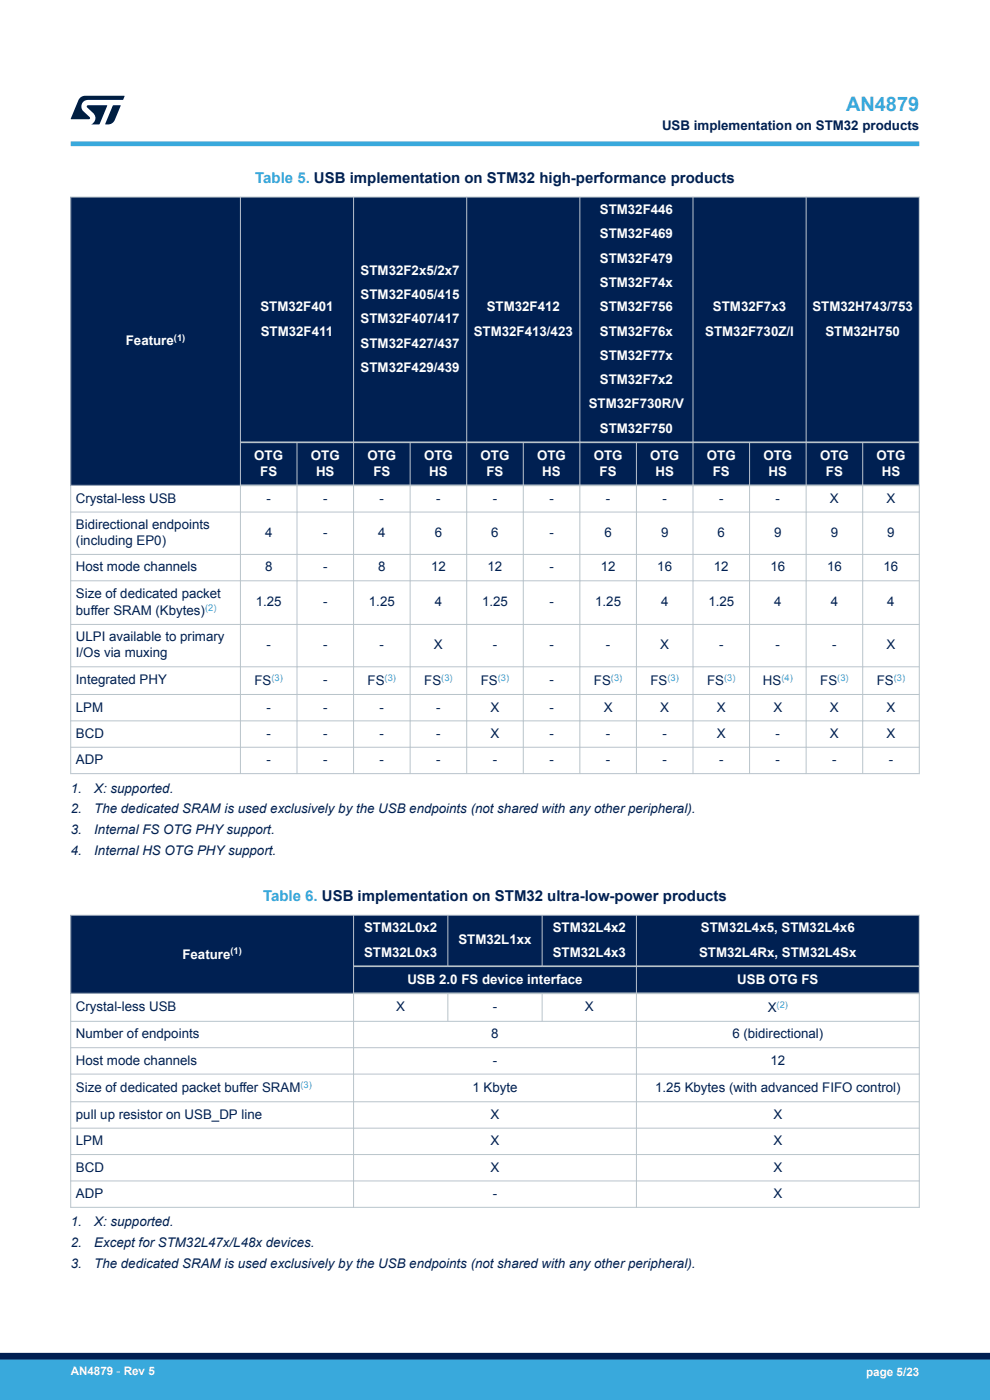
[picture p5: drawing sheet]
<svg xmlns="http://www.w3.org/2000/svg" width="210mm" height="297mm" viewBox="0 0 210 297" stroke-linecap="round" stroke-linejoin="round" font-family="sans-serif">
<defs><g id="words">
<text font-size="4.2" fill="#39a9dc" x="179.5" y="23.5">AN4879</text>
<g font-size="3.2" fill="#39a9dc">
<text x="54.1" y="38.8">Table 5. USB implementation on STM32 high-performance products</text>
<text x="55.8" y="191.2">Table 6. USB implementation on STM32 ultra-low-power products</text>
</g>
<g font-size="2.8" fill="#002052">
<text x="140.4" y="27.5">USB implementation on STM32 products</text>
<text x="16.1" y="106.6">Crystal-less USB</text>
<text x="56.5" y="106.6">-</text>
<text x="68.5" y="106.6">-</text>
<text x="80.5" y="106.6">-</text>
<text x="92.5" y="106.6">-</text>
<text x="104.5" y="106.6">-</text>
<text x="116.5" y="106.6">-</text>
<text x="128.5" y="106.6">-</text>
<text x="140.5" y="106.6">-</text>
<text x="152.5" y="106.6">-</text>
<text x="164.5" y="106.6">-</text>
<text x="176.1" y="106.6">X</text>
<text x="188.1" y="106.6">X</text>
<text x="16.1" y="112.2">Bidirectional endpoints</text>
<text x="56.2" y="113.9">4</text>
<text x="68.5" y="113.9">-</text>
<text x="80.2" y="113.9">4</text>
<text x="92.2" y="113.9">6</text>
<text x="104.2" y="113.9">6</text>
<text x="116.5" y="113.9">-</text>
<text x="128.2" y="113.9">6</text>
<text x="140.2" y="113.9">9</text>
<text x="152.2" y="113.9">6</text>
<text x="164.2" y="113.9">9</text>
<text x="176.2" y="113.9">9</text>
<text x="188.2" y="113.9">9</text>
<text x="16.1" y="115.6">(including EP0)</text>
<text x="16.1" y="121.2">Host mode channels</text>
<text x="56.2" y="121.2">8</text>
<text x="68.5" y="121.2">-</text>
<text x="80.2" y="121.2">8</text>
<text x="91.4" y="121.2">12</text>
<text x="103.4" y="121.2">12</text>
<text x="116.5" y="121.2">-</text>
<text x="127.4" y="121.2">12</text>
<text x="139.4" y="121.2">16</text>
<text x="151.4" y="121.2">12</text>
<text x="163.4" y="121.2">16</text>
<text x="175.4" y="121.2">16</text>
<text x="187.4" y="121.2">16</text>
<text x="16.1" y="126.8">Size of dedicated packet</text>
<text x="16.1" y="130.5">buffer SRAM (Kbytes)</text>
<text x="54.3" y="128.7">1.25</text>
<text x="68.5" y="128.7">-</text>
<text x="78.3" y="128.7">1.25</text>
<text x="92.2" y="128.7">4</text>
<text x="102.3" y="128.7">1.25</text>
<text x="116.5" y="128.7">-</text>
<text x="126.3" y="128.7">1.25</text>
<text x="140.2" y="128.7">4</text>
<text x="150.3" y="128.7">1.25</text>
<text x="164.2" y="128.7">4</text>
<text x="176.2" y="128.7">4</text>
<text x="188.2" y="128.7">4</text>
<text x="16.1" y="136.1">ULPI available to primary</text>
<text x="56.5" y="137.8">-</text>
<text x="68.5" y="137.8">-</text>
<text x="80.5" y="137.8">-</text>
<text x="92.1" y="137.8">X</text>
<text x="104.5" y="137.8">-</text>
<text x="116.5" y="137.8">-</text>
<text x="128.5" y="137.8">-</text>
<text x="140.1" y="137.8">X</text>
<text x="152.5" y="137.8">-</text>
<text x="164.5" y="137.8">-</text>
<text x="176.5" y="137.8">-</text>
<text x="188.1" y="137.8">X</text>
<text x="16.1" y="139.5">I/Os via muxing</text>
<text x="16.1" y="145.2">Integrated PHY</text>
<text x="54" y="145.3">FS</text>
<text x="68.5" y="145.2">-</text>
<text x="78" y="145.3">FS</text>
<text x="90" y="145.3">FS</text>
<text x="102" y="145.3">FS</text>
<text x="116.5" y="145.2">-</text>
<text x="126" y="145.3">FS</text>
<text x="138" y="145.3">FS</text>
<text x="150" y="145.3">FS</text>
<text x="161.8" y="145.3">HS</text>
<text x="174" y="145.3">FS</text>
<text x="186" y="145.3">FS</text>
<text x="16.1" y="150.9">LPM</text>
<text x="56.5" y="150.9">-</text>
<text x="68.5" y="150.9">-</text>
<text x="80.5" y="150.9">-</text>
<text x="92.5" y="150.9">-</text>
<text x="104.1" y="150.9">X</text>
<text x="116.5" y="150.9">-</text>
<text x="128.1" y="150.9">X</text>
<text x="140.1" y="150.9">X</text>
<text x="152.1" y="150.9">X</text>
<text x="164.1" y="150.9">X</text>
<text x="176.1" y="150.9">X</text>
<text x="188.1" y="150.9">X</text>
<text x="16.1" y="156.5">BCD</text>
<text x="56.5" y="156.5">-</text>
<text x="68.5" y="156.5">-</text>
<text x="80.5" y="156.5">-</text>
<text x="92.5" y="156.5">-</text>
<text x="104.1" y="156.5">X</text>
<text x="116.5" y="156.5">-</text>
<text x="128.5" y="156.5">-</text>
<text x="140.5" y="156.5">-</text>
<text x="152.1" y="156.5">X</text>
<text x="164.5" y="156.5">-</text>
<text x="176.1" y="156.5">X</text>
<text x="188.1" y="156.5">X</text>
<text x="16.1" y="162.1">ADP</text>
<text x="56.5" y="162.1">-</text>
<text x="68.5" y="162.1">-</text>
<text x="80.5" y="162.1">-</text>
<text x="92.5" y="162.1">-</text>
<text x="104.5" y="162.1">-</text>
<text x="116.5" y="162.1">-</text>
<text x="128.5" y="162.1">-</text>
<text x="140.5" y="162.1">-</text>
<text x="152.5" y="162.1">-</text>
<text x="164.5" y="162.1">-</text>
<text x="176.5" y="162.1">-</text>
<text x="188.5" y="162.1">-</text>
<text x="15" y="168.2">1.</text>
<text x="15" y="172.6">2.</text>
<text x="20" y="168.2">X: supported.</text>
<text x="20" y="172.6">The dedicated SRAM is used exclusively by the USB endpoints (not shared with any other peripheral).</text>
<text x="15" y="176.9">3.</text>
<text x="20" y="176.9">Internal FS OTG PHY support.</text>
<text x="15" y="181.3">4.</text>
<text x="20" y="181.3">Internal HS OTG PHY support.</text>
<text x="16.1" y="214.5">Crystal-less USB</text>
<text x="84.1" y="214.5">X</text>
<text x="104.5" y="214.5">-</text>
<text x="124.1" y="214.5">X</text>
<text x="162.9" y="214.7">X</text>
<text x="16.1" y="220.3">Number of endpoints</text>
<text x="104.2" y="220.3">8</text>
<text x="155.4" y="220.3">6 (bidirectional)</text>
<text x="16.1" y="225.9">Host mode channels</text>
<text x="104.5" y="225.9">-</text>
<text x="163.4" y="225.9">12</text>
<text x="16.1" y="231.7">Size of dedicated packet buffer SRAM</text>
<text x="100.2" y="231.6">1 Kbyte</text>
<text x="139" y="231.6">1.25 Kbytes (with advanced FIFO control)</text>
<text x="16.1" y="237.3">pull up resistor on USB_DP line</text>
<text x="104.1" y="237.3">X</text>
<text x="164.1" y="237.3">X</text>
<text x="16.1" y="242.9">LPM</text>
<text x="104.1" y="242.9">X</text>
<text x="164.1" y="242.9">X</text>
<text x="16.1" y="248.5">BCD</text>
<text x="104.1" y="248.5">X</text>
<text x="164.1" y="248.5">X</text>
<text x="16.1" y="254.1">ADP</text>
<text x="104.5" y="254.1">-</text>
<text x="164.1" y="254.1">X</text>
<text x="15" y="260.2">1.</text>
<text x="20" y="260.2">X: supported.</text>
<text x="15" y="264.6">2.</text>
<text x="15" y="268.9">3.</text>
<text x="20" y="264.6">Except for STM32L47x/L48x devices.</text>
<text x="20" y="268.9">The dedicated SRAM is used exclusively by the USB endpoints (not shared with any other peripheral).</text>
</g>
<g font-size="2.8" fill="#fff">
<text x="127.2" y="45.4">STM32F446</text>
<text x="127.2" y="50.6">STM32F469</text>
<text x="76.5" y="58.3">STM32F2x5/2x7</text>
<text x="127.2" y="55.7">STM32F479</text>
<text x="76.5" y="63.4">STM32F405/415</text>
<text x="127.2" y="60.9">STM32F74x</text>
<text x="55.2" y="66">STM32F401</text>
<text x="55.3" y="71.2">STM32F411</text>
<text x="76.5" y="68.6">STM32F407/417</text>
<text x="100.5" y="71.2">STM32F413/423</text>
<text x="103.2" y="66">STM32F412</text>
<text x="127.2" y="66">STM32F756</text>
<text x="127.2" y="71.2">STM32F76x</text>
<text x="149.6" y="71.2">STM32F730Z/I</text>
<text x="151.2" y="66">STM32F7x3</text>
<text x="172.3" y="66">STM32H743/753</text>
<text x="175.1" y="71.2">STM32H750</text>
<text x="26.7" y="73.3">Feature</text>
<text x="76.5" y="73.8">STM32F427/437</text>
<text x="127.2" y="76.3">STM32F77x</text>
<text x="76.5" y="78.9">STM32F429/439</text>
<text x="127.2" y="81.5">STM32F7x2</text>
<text x="124.9" y="86.6">STM32F730R/V</text>
<text x="127.2" y="91.8">STM32F750</text>
<text x="53.9" y="97.5">OTG</text>
<text x="55.2" y="100.9">FS</text>
<text x="65.9" y="97.5">OTG</text>
<text x="67" y="100.9">HS</text>
<text x="77.9" y="97.5">OTG</text>
<text x="79.2" y="100.9">FS</text>
<text x="89.9" y="97.5">OTG</text>
<text x="91" y="100.9">HS</text>
<text x="101.9" y="97.5">OTG</text>
<text x="103.2" y="100.9">FS</text>
<text x="113.9" y="97.5">OTG</text>
<text x="115" y="100.9">HS</text>
<text x="125.9" y="97.5">OTG</text>
<text x="127.2" y="100.9">FS</text>
<text x="137.9" y="97.5">OTG</text>
<text x="139" y="100.9">HS</text>
<text x="149.9" y="97.5">OTG</text>
<text x="151.2" y="100.9">FS</text>
<text x="161.9" y="97.5">OTG</text>
<text x="163" y="100.9">HS</text>
<text x="173.9" y="97.5">OTG</text>
<text x="175.2" y="100.9">FS</text>
<text x="185.9" y="97.5">OTG</text>
<text x="187" y="100.9">HS</text>
<text x="77.2" y="197.8">STM32L0x2</text>
<text x="117.2" y="197.8">STM32L4x2</text>
<text x="148.7" y="197.8">STM32L4x5, STM32L4x6</text>
<text x="38.7" y="203.4">Feature</text>
<text x="77.2" y="202.9">STM32L0x3</text>
<text x="97.2" y="200.4">STM32L1xx</text>
<text x="117.2" y="202.9">STM32L4x3</text>
<text x="148.3" y="202.9">STM32L4Rx, STM32L4Sx</text>
<text x="86.4" y="208.7">USB 2.0 FS device interface</text>
<text x="156.4" y="208.7">USB OTG FS</text>
</g>
<g font-size="2.5" fill="#fff">
<text x="15" y="291.6">AN4879 - Rev 5</text>
<text x="183.7" y="291.9">page 5/23</text>
</g>
<g font-size="2" fill="#fff">
<text x="36.9" y="72.4">(1)</text>
<text x="48.9" y="202.4">(1)</text>
</g>
<g font-size="2" fill="#39a9dc">
<text x="43.5" y="129.5">(2)</text>
<text x="57.6" y="144.4">(3)</text>
<text x="81.6" y="144.4">(3)</text>
<text x="93.6" y="144.4">(3)</text>
<text x="105.6" y="144.4">(3)</text>
<text x="129.6" y="144.4">(3)</text>
<text x="141.6" y="144.4">(3)</text>
<text x="153.6" y="144.4">(3)</text>
<text x="165.8" y="144.4">(4)</text>
<text x="177.6" y="144.4">(3)</text>
<text x="189.6" y="144.4">(3)</text>
<text x="164.7" y="213.7">(2)</text>
<text x="63.7" y="230.8">(3)</text>
</g>
</g></defs>
<g fill="#002052">
<path d="M15 41.8h180v61.2h-180z" fill-rule="evenodd"/>
<path d="M15 41.8h180v52h-180z" fill-rule="evenodd"/>
<path d="M15.1 41.9h35.8v61h-35.8z" fill-rule="evenodd"/>
<path d="M51.1 94h11.8v8.8h-11.8z" fill-rule="evenodd"/>
<path d="M63.1 94h11.8v8.8h-11.8z" fill-rule="evenodd"/>
<path d="M75.1 94h11.8v8.8h-11.8z" fill-rule="evenodd"/>
<path d="M87.1 94h11.8v8.8h-11.8z" fill-rule="evenodd"/>
<path d="M99.1 94h11.8v8.8h-11.8z" fill-rule="evenodd"/>
<path d="M111.1 94h11.8v8.8h-11.8z" fill-rule="evenodd"/>
<path d="M123.1 94h11.8v8.8h-11.8z" fill-rule="evenodd"/>
<path d="M135.1 94h11.8v8.8h-11.8z" fill-rule="evenodd"/>
<path d="M147.1 94h11.8v8.8h-11.8z" fill-rule="evenodd"/>
<path d="M159.1 94h11.8v8.8h-11.8z" fill-rule="evenodd"/>
<path d="M171.1 94h11.8v8.8h-11.8z" fill-rule="evenodd"/>
<path d="M183.1 94h11.8v8.8h-11.8z" fill-rule="evenodd"/>
</g>
<g fill="none" stroke="#b9c4ca" stroke-width=".21">
<path d="M14.9 41.8h180.2M15 41.7v122.5M51 41.7v122.5M75 41.7v122.5M99 41.7v122.5M123 41.7v122.5M147 41.7v122.5M171 41.7v122.5M195 41.7v122.5M63 93.8v70.4M87 93.8v70.4M111 93.8v70.4"/>
<path d="M135 93.8v70.4M159 93.8v70.4M183 93.8v70.4M14.9 103h36.2M14.9 108.6h180.2M14.9 117.6h180.2M14.9 123.2h180.2M14.9 132.5h180.2M14.9 141.5h180.2M14.9 147.3h180.2M14.9 152.9h180.2M14.9 158.5h180.2"/>
<path d="M14.9 164.1h180.2"/>
</g>
<path d="M51 93.8h144.1M51 103h144.1" fill="none" stroke="#b9c4ca" stroke-width=".35"/>
<g fill="#002052">
<path d="M15 194.2h180v16.5h-180z" fill-rule="evenodd"/>
<path d="M15 194.2h180v10.8h-180z" fill-rule="evenodd"/>
<path d="M15.1 194.3h59.8v16.3h-59.8z" fill-rule="evenodd"/>
<path d="M75.1 205.2h59.8v5.3h-59.8z" fill-rule="evenodd"/>
<path d="M135.1 205.2h59.8v5.3h-59.8z" fill-rule="evenodd"/>
</g>
<g fill="none" stroke="#b9c4ca" stroke-width=".21">
<path d="M14.9 194.2h180.2M15 194.1v62.1M75 194.1v62.1M95 194.1v11.1M115 194.1v11.1M135 194.1v62.1M195 194.1v62.1M14.9 210.7h60.2M14.9 216.7h180.2M95 210.7v6.1M115 210.7v6.1M14.9 222.3h180.2"/>
<path d="M14.9 227.9h180.2M14.9 233.7h180.2M14.9 239.3h180.2M14.9 244.9h180.2M14.9 250.5h180.2M14.9 256.1h180.2"/>
</g>
<path d="M75 205h120.1M75 210.7h120.1" fill="none" stroke="#b9c4ca" stroke-width=".35"/>
<path d="M15 30.5h180" fill="none" stroke="#39a9dc" stroke-width="1"/>
<g fill="#001e41">
<path d="M17.1 20.7l.9-.4 8.4 .1-.3 .8h-7.4a1.4 1.4 0 0 0-1.3 .8 1.4 1.4 0 0 0 .2 1.5l1.4 1.3v.4l-4 .1 1.6-4.1z"/>
<path d="M24 22.4h1.6l-1.3 3.1a1.54 1.54 0 0 1-1.4 .9l-.6-.1z"/>
<path d="M18.5 22.4h4.2l-1.6 4h-1.7a1.48 1.48 0 0 0 .4-2.4l-1.3-1.2z"/>
</g>
<g fill="#39a9dc">
<path d="M0 288.4h210v8.6h-210z" fill-rule="evenodd"/>
<path d="M-.1 288.4h210.2v4.4h-210.2z" fill-rule="evenodd"/>
</g>
<path d="M0 287.7h210" fill="none" stroke="#002052" stroke-width="1.4"/>
<use href="#words"/>
</svg>
